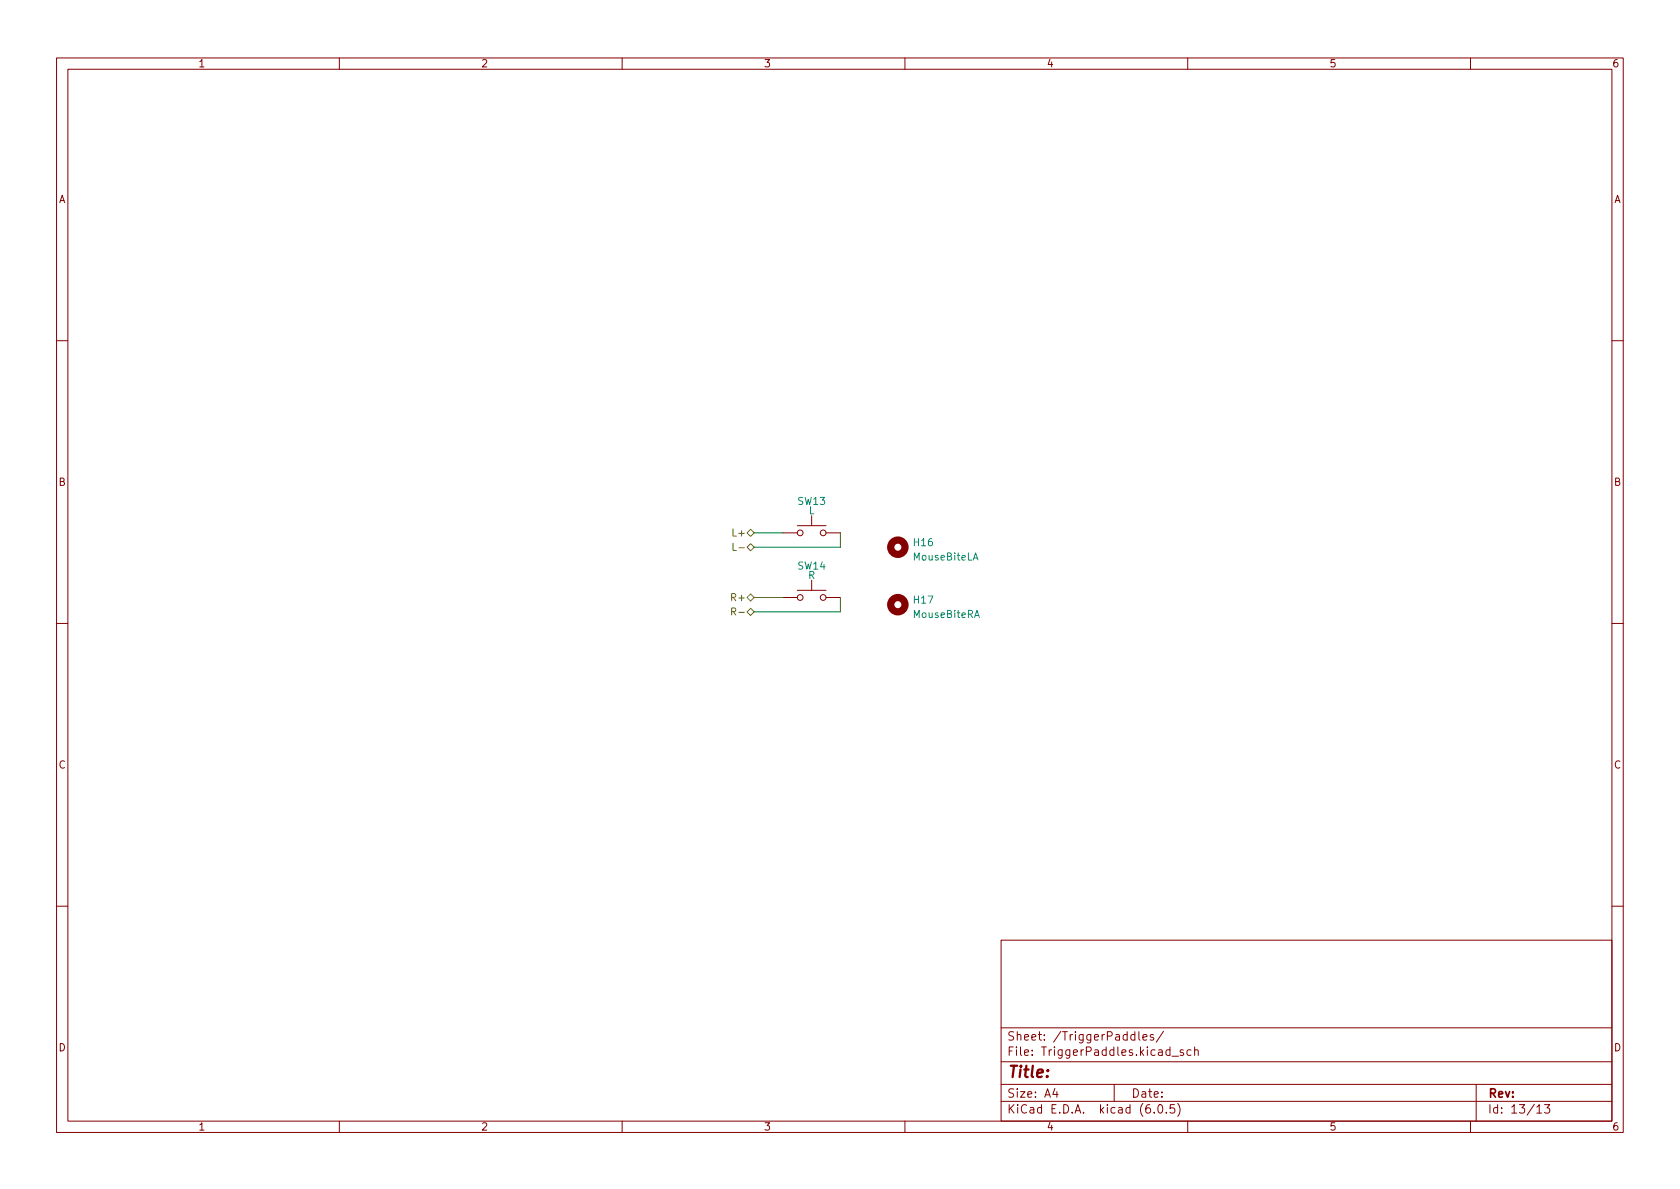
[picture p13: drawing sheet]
<svg xmlns="http://www.w3.org/2000/svg" width="297mm" height="210mm" viewBox="0 0 297 210" stroke-linecap="round" stroke-linejoin="round" font-family="sans-serif">
<defs><g id="words">
<text font-size="2.8" fill="#840000" x="178" y="190.6">Title:</text>
<g font-size="2.1" fill="#840000">
<text x="178" y="184">Sheet: /TriggerPaddles/</text>
<text x="178" y="186.7">File: TriggerPaddles.kicad_sch</text>
<text x="178" y="196.9">KiCad E.D.A. kicad (6.0.5)</text>
<text x="178" y="194.1">Size: A4</text>
<text x="200" y="194.1">Date:</text>
<text x="263" y="194.1">Rev:</text>
<text x="263" y="196.9">Id: 13/13</text>
</g>
<g font-size="1.8" fill="#840000">
<text x="35" y="11.9">1</text>
<text x="85" y="11.9">2</text>
<text x="135" y="11.9">3</text>
<text x="185" y="11.9">4</text>
<text x="235" y="11.9">5</text>
<text x="285" y="11.9">6</text>
<text x="10.3" y="35.9">A</text>
<text x="285.3" y="35.9">A</text>
<text x="10.3" y="85.9">B</text>
<text x="285.3" y="85.9">B</text>
<text x="10.3" y="135.9">C</text>
<text x="285.3" y="135.9">C</text>
<text x="10.3" y="185.9">D</text>
<text x="285.3" y="185.9">D</text>
<text x="35" y="199.9">1</text>
<text x="85" y="199.9">2</text>
<text x="135" y="199.9">3</text>
<text x="185" y="199.9">4</text>
<text x="235" y="199.9">5</text>
<text x="285" y="199.9">6</text>
</g>
<g font-size="1.8" fill="#008484">
<text x="141.1" y="89.3">SW13</text>
<text x="143" y="90.9">L</text>
<text x="141.1" y="100.7">SW14</text>
<text x="161.6" y="99.1">MouseBiteLA</text>
<text x="161.6" y="96.6">H16</text>
<text x="142.9" y="102.4">R</text>
<text x="161.6" y="106.7">H17</text>
<text x="161.6" y="109.3">MouseBiteRA</text>
</g>
<g font-size="1.8" fill="#848400">
<text x="129.9" y="94.9">L+</text>
<text x="129.7" y="106.3">R+</text>
<text x="130.1" y="108.8">R-</text>
</g>
</g></defs>
<g fill="none" stroke="#840000" stroke-width=".18">
<path d="M10 10.2h277v190.1h-277zM12 12.2h273v186.1h-273zM60 10.2v2M110 10.2v2M160 10.2v2M210 10.2v2M260 10.2v2M10 60.2h2M285 60.2h2M138.4 94.2h2.6M141 93h5M143.5 91.2v1.8"/>
<path d="M146 94.2h2.6M10 110.2h2M138.4 105.7h2.6M141 104.4h5M143.5 102.6v1.8M146 105.7h2.6M285 110.2h2M10 160.2h2M177 166.3h108v32h-108zM285 160.2h2M60 198.3v2M110 198.3v2"/>
<path d="M160 198.3v2M177 194.8h108M177 191.8h108M177 187.8h108M177 181.8h108M186.5 192.5l-.4 1h1M186.9 193v1M197 191.8v3M201.4 182.4v1.3l.2 .2M202.1 183.4l.7-.1-.1-.3-.4-.1-.2 .2v.8h.6M203.9 183l-.3-.1-.2 .2v.3l.5 .1v.4h-.5M204.1 196.7v.1"/>
<path d="M204.9 195.4l.2-.1a.81 .81 0 0 1 .6 .7 .81 .81 0 0 1-.3 .8h-.2a.81 .81 0 0 1-.6-.6 .81 .81 0 0 1 .3-.8zM205.7 182.4l-1.3 1.9M206.2 196.7v.1M207.2 186.8h1.2M207.6 195.3h-.7v.7l.2-.1 .5 .1 .1 .2-.1 .5-.2 .1-.5-.1M208.2 195.1a1.72 1.72 0 0 1 0 2.3M209.2 185.7l-.3-.1-.3 .2 .1 .3 .5 .1v.4h-.6M210 198.3v2M210.6 185.7l-.5-.1-.2 .3v.4l.1 .3h.6M211.2 185.8l.2-.2 .4 .1 .1 .9M211.2 185.1v1.5M260 198.3v2"/>
<path d="M261 191.8v6.5M271.7 195.8l.5-.5v1.5M271.7 196.8h.9M273.1 195.3h.9l-.5 .6 .4 .1v.7l-.2 .1h-.4l-.2-.1"/>
<circle cx="141.5" cy="94.2" r=".51"/>
<circle cx="145.5" cy="94.2" r=".51"/>
<circle cx="141.5" cy="105.7" r=".51"/>
<circle cx="145.5" cy="105.7" r=".51"/>
</g>
<g fill="none" stroke="#840000" stroke-width="1.3">
<circle cx="158.7" cy="96.8" r="1.27"/>
<circle cx="158.7" cy="106.9" r="1.27"/>
</g>
<path d="M172.1 99l.4-1.2 .4 1.2M172.2 98.7h.6M172.3 109.2l.4-1.3 .5 1.3M172.4 108.8h.6" fill="none" stroke="#008484" stroke-width=".18"/>
<path d="M129.6 96.1v1.2h.6M130.6 96.9h1M132.1 96.8l.6-.7 .6 .7-.6 .6zM132.1 94.2l.6-.6 .6 .6-.6 .7zM129.4 108.2l.6-.1 .1-.2-.1-.3-.6-.1v1.3M132.1 105.7l.6-.7 .6 .7-.6 .6zM132.7 107.6l.6 .6-.6 .6-.6-.6z" fill="none" stroke="#848400" stroke-width=".18"/>
<path d="M133.3 94.2h5.1M148.6 94.2v2.6h-15.3M133.3 105.7h5.1M148.6 105.7v2.5h-15.3" fill="none" stroke="#008400" stroke-width=".18"/>
<use href="#words"/>
</svg>
